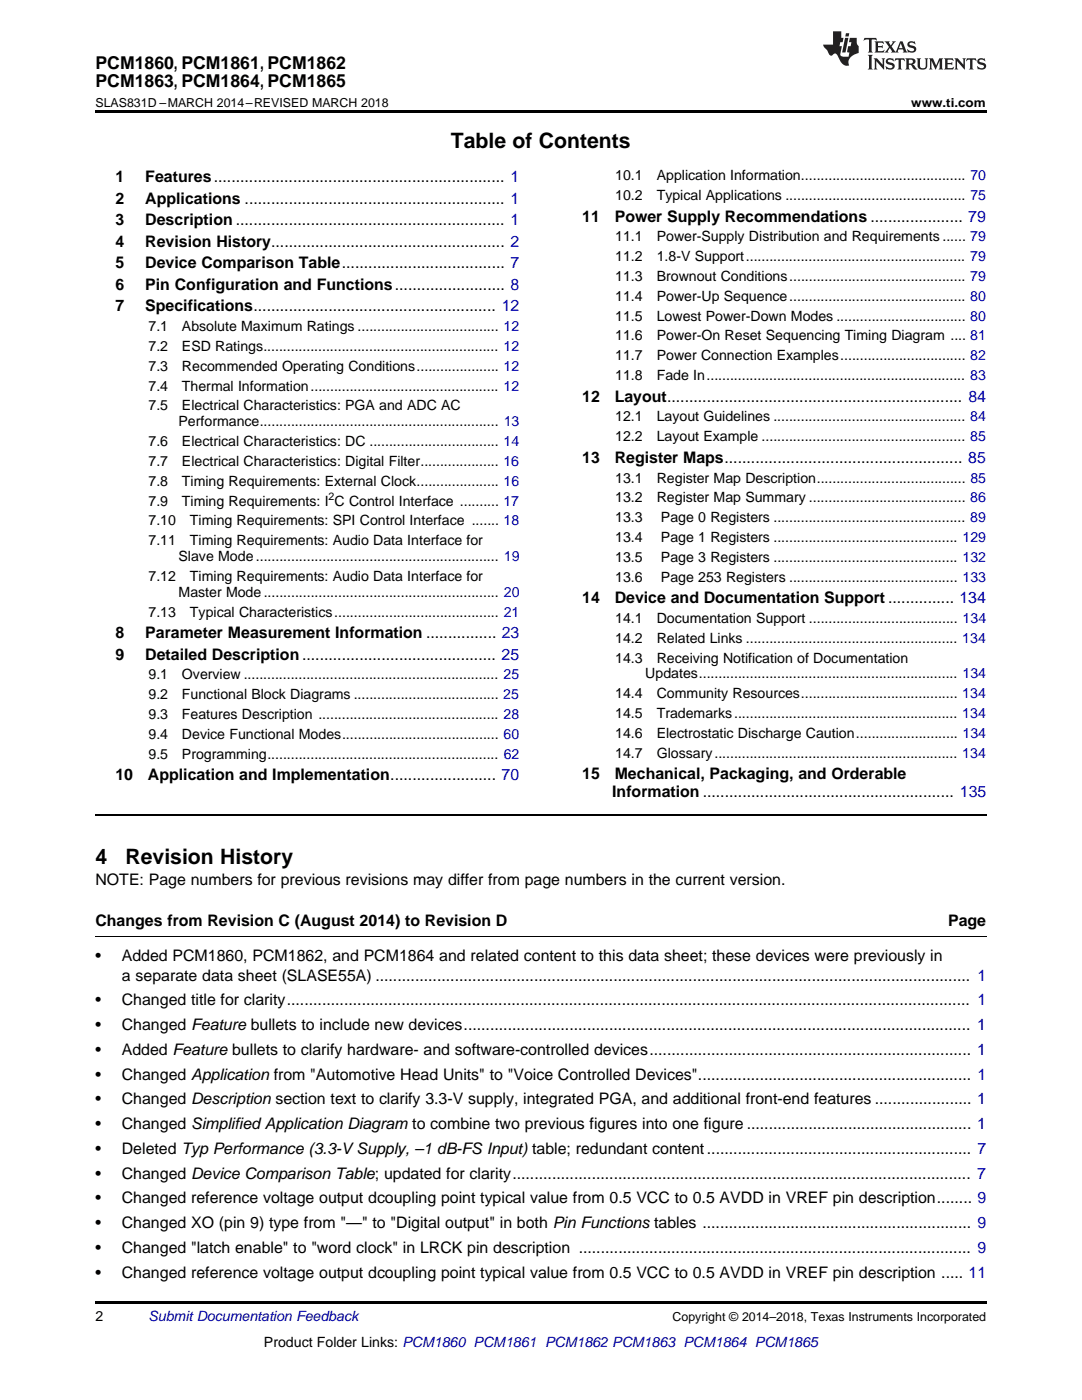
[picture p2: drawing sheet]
<svg xmlns="http://www.w3.org/2000/svg" width="216mm" height="279mm" viewBox="0 0 216 279" stroke-linecap="round" stroke-linejoin="round" font-family="sans-serif">
<defs><g id="words">
<g font-size="4.2">
<text x="90" y="29.6">Table of Contents</text>
<text x="19" y="172.3">4</text>
<text x="25" y="172.3">Revision History</text>
</g>
<g font-size="3.5">
<text x="19" y="13.8">PCM1860, PCM1861, PCM1862</text>
<text x="19" y="17.3">PCM1863, PCM1864, PCM1865</text>
</g>
<g font-size="3.2">
<text x="23" y="36.3">1</text>
<text x="23" y="40.6">2</text>
<text x="29" y="36.3">Features.................................................................. 1</text>
<text x="29" y="40.6">Applications ........................................................... 1</text>
<text x="23" y="44.9">3</text>
<text x="29" y="44.9">Description ............................................................. 1</text>
<text x="116.2" y="44.2">11</text>
<text x="122.7" y="44.2">Power Supply Recommendations ..................... 79</text>
<text x="23" y="49.2">4</text>
<text x="23" y="53.6">5</text>
<text x="29" y="49.2">Revision History..................................................... 2</text>
<text x="29" y="53.6">Device Comparison Table..................................... 7</text>
<text x="23" y="57.9">6</text>
<text x="29" y="57.9">Pin Configuration and Functions......................... 8</text>
<text x="23" y="62.2">7</text>
<text x="29" y="62.2">Specifications....................................................... 12</text>
<text x="116.2" y="80.2">12</text>
<text x="122.7" y="80.2">Layout................................................................... 84</text>
<text x="116.2" y="92.4">13</text>
<text x="122.7" y="92.4">Register Maps...................................................... 85</text>
<text x="116.2" y="120.4">14</text>
<text x="122.7" y="120.4">Device and Documentation Support ............... 134</text>
<text x="23" y="127.4">8</text>
<text x="23" y="131.7">9</text>
<text x="29" y="127.4">Parameter Measurement Information ................ 23</text>
<text x="29" y="131.7">Detailed Description............................................ 25</text>
<text x="23" y="155.7">10</text>
<text x="29.5" y="155.7">Application and Implementation........................ 70</text>
<text x="116.2" y="155.5">15</text>
<text x="122.7" y="155.5">Mechanical, Packaging, and Orderable</text>
<text x="122.2" y="159">Information ......................................................... 135</text>
<text x="19" y="176.6">NOTE: Page numbers for previous revisions may differ from page numbers in the current version.</text>
<text x="19" y="184.7">Changes from Revision C (August 2014) to Revision D</text>
<text x="189.2" y="184.7">Page</text>
<text x="19" y="191.8">•</text>
<text x="24.3" y="191.8">Added PCM1860, PCM1862, and PCM1864 and related content to this data sheet; these devices were previously in</text>
<text x="24.3" y="195.7">a separate data sheet (SLASE55A) ....................................................................................................................................... 1</text>
<text x="19" y="200.6">•</text>
<text x="24.3" y="200.6">Changed title for clarity........................................................................................................................................................... 1</text>
<text x="19" y="205.6">•</text>
<text x="24.3" y="205.6">Changed Feature bullets to include new devices................................................................................................................... 1</text>
<text x="19" y="210.5">•</text>
<text x="19" y="215.4">•</text>
<text x="24.3" y="210.5">Added Feature bullets to clarify hardware- and software-controlled devices......................................................................... 1</text>
<text x="24.3" y="215.4">Changed Application from &quot;Automotive Head Units&quot; to &quot;Voice Controlled Devices&quot;.............................................................. 1</text>
<text x="19" y="220.4">•</text>
<text x="24.3" y="220.4">Changed Description section text to clarify 3.3-V supply, integrated PGA, and additional front-end features ...................... 1</text>
<text x="19" y="225.3">•</text>
<text x="24.3" y="225.3">Changed Simplified Application Diagram to combine two previous figures into one figure ................................................... 1</text>
<text x="19" y="230.3">•</text>
<text x="24.3" y="230.3">Deleted Typ Performance (3.3-VSupply, –1 dB-FS Input) table; redundant content............................................................ 7</text>
<text x="19" y="235.2">•</text>
<text x="24.3" y="235.2">Changed Device Comparison Table; updated for clarity........................................................................................................ 7</text>
<text x="19" y="240.1">•</text>
<text x="19" y="245.1">•</text>
<text x="24.3" y="240.1">Changed reference voltage output dcoupling point typical value from 0.5 VCC to 0.5 AVDD in VREF pin description........ 9</text>
<text x="24.3" y="245.1">Changed XO (pin 9) type from &quot;—&quot; to &quot;Digital output&quot; in both Pin Functions tables ............................................................. 9</text>
<text x="19" y="250">•</text>
<text x="24.3" y="250">Changed &quot;latch enable&quot; to &quot;word clock&quot; in LRCK pin description ......................................................................................... 9</text>
<text x="19" y="255">•</text>
<text x="24.3" y="255">Changed reference voltage output dcoupling point typical value from 0.5 VCC to 0.5 AVDD in VREF pin description ..... 11</text>
</g>
<g font-size="2.8">
<text x="122.8" y="36">10.1</text>
<text x="131" y="36">Application Information.......................................... 70</text>
<text x="122.8" y="39.9">10.2</text>
<text x="131" y="39.9">Typical Applications .............................................. 75</text>
<text x="122.8" y="48.2">11.1</text>
<text x="122.8" y="52.1">11.2</text>
<text x="131" y="48.2">Power-Supply Distribution and Requirements ...... 79</text>
<text x="131" y="52.1">1.8-V Support........................................................ 79</text>
<text x="122.8" y="56.1">11.3</text>
<text x="131" y="56.1">Brownout Conditions............................................. 79</text>
<text x="122.8" y="60">11.4</text>
<text x="122.8" y="64">11.5</text>
<text x="131" y="60">Power-Up Sequence............................................. 80</text>
<text x="131" y="64">Lowest Power-Down Modes ................................. 80</text>
<text x="29.6" y="66.1">7.1</text>
<text x="29.6" y="70.1">7.2</text>
<text x="36.3" y="66.1">Absolute Maximum Ratings .................................... 12</text>
<text x="36.3" y="70.1">ESD Ratings............................................................ 12</text>
<text x="122.8" y="67.9">11.6</text>
<text x="122.8" y="71.9">11.7</text>
<text x="131" y="67.9">Power-On Reset Sequencing Timing Diagram .... 81</text>
<text x="131" y="71.9">Power Connection Examples................................ 82</text>
<text x="29.6" y="74">7.3</text>
<text x="29.6" y="78">7.4</text>
<text x="36.3" y="74">Recommended Operating Conditions..................... 12</text>
<text x="36.3" y="78">Thermal Information................................................ 12</text>
<text x="122.8" y="75.8">11.8</text>
<text x="131" y="75.8">Fade In.................................................................. 83</text>
<text x="29.6" y="81.9">7.5</text>
<text x="36.3" y="81.9">Electrical Characteristics: PGA and ADC AC</text>
<text x="29.6" y="89">7.6</text>
<text x="35.6" y="85.1">Performance............................................................. 13</text>
<text x="36.3" y="89">Electrical Characteristics: DC ................................. 14</text>
<text x="122.8" y="84.1">12.1</text>
<text x="122.8" y="88.1">12.2</text>
<text x="131" y="84.1">Layout Guidelines ................................................. 84</text>
<text x="131" y="88.1">Layout Example .................................................... 85</text>
<text x="29.6" y="93">7.7</text>
<text x="36.3" y="93">Electrical Characteristics: Digital Filter.................... 16</text>
<text x="29.6" y="96.9">7.8</text>
<text x="29.6" y="100.9">7.9</text>
<text x="36.3" y="96.9">Timing Requirements: External Clock..................... 16</text>
<text x="36.3" y="100.9">Timing Requirements: I C Control Interface .......... 17</text>
<text x="122.8" y="96.3">13.1</text>
<text x="122.8" y="100.3">13.2</text>
<text x="131" y="96.3">Register Map Description...................................... 85</text>
<text x="131" y="100.3">Register Map Summary ........................................ 86</text>
<text x="29.6" y="104.8">7.10</text>
<text x="37.9" y="104.8">Timing Requirements: SPI Control Interface ....... 18</text>
<text x="122.8" y="104.2">13.3</text>
<text x="131.9" y="104.2">Page 0 Registers ................................................. 89</text>
<text x="29.6" y="108.8">7.11</text>
<text x="35.6" y="112">Slave Mode.............................................................. 19</text>
<text x="37.9" y="108.8">Timing Requirements: Audio Data Interface for</text>
<text x="122.8" y="108.2">13.4</text>
<text x="122.8" y="112.1">13.5</text>
<text x="131.9" y="108.2">Page 1 Registers ............................................... 129</text>
<text x="131.9" y="112.1">Page 3 Registers ............................................... 132</text>
<text x="29.6" y="115.9">7.12</text>
<text x="35.6" y="119.1">Master Mode............................................................ 20</text>
<text x="37.9" y="115.9">Timing Requirements: Audio Data Interface for</text>
<text x="122.8" y="116.1">13.6</text>
<text x="131.9" y="116.1">Page 253 Registers ........................................... 133</text>
<text x="29.6" y="123">7.13</text>
<text x="37.9" y="123">Typical Characteristics.......................................... 21</text>
<text x="122.8" y="124.3">14.1</text>
<text x="131" y="124.3">Documentation Support ...................................... 134</text>
<text x="122.8" y="128.3">14.2</text>
<text x="131" y="128.3">Related Links ...................................................... 134</text>
<text x="29.6" y="135.6">9.1</text>
<text x="36.3" y="135.6">Overview ................................................................. 25</text>
<text x="122.8" y="132.2">14.3</text>
<text x="128.8" y="135.4">Updates.................................................................. 134</text>
<text x="131" y="132.2">Receiving Notification of Documentation</text>
<text x="29.6" y="139.6">9.2</text>
<text x="29.6" y="143.5">9.3</text>
<text x="36.3" y="139.6">Functional Block Diagrams ..................................... 25</text>
<text x="36.3" y="143.5">Features Description .............................................. 28</text>
<text x="122.8" y="139.3">14.4</text>
<text x="122.8" y="143.3">14.5</text>
<text x="131" y="139.3">Community Resources........................................ 134</text>
<text x="131" y="143.3">Trademarks......................................................... 134</text>
<text x="29.6" y="147.5">9.4</text>
<text x="36.3" y="147.5">Device Functional Modes........................................ 60</text>
<text x="122.8" y="147.2">14.6</text>
<text x="131" y="147.2">Electrostatic Discharge Caution.......................... 134</text>
<text x="29.6" y="151.4">9.5</text>
<text x="36.3" y="151.4">Programming........................................................... 62</text>
<text x="122.8" y="151.2">14.7</text>
<text x="131" y="151.2">Glossary.............................................................. 134</text>
<text x="19" y="263.6">2</text>
<text x="52.7" y="268.9">Product Folder Links: PCM1860 PCM1861 PCM1862 PCM1863 PCM1864 PCM1865</text>
</g>
<text font-size="2.8" fill="#0000c8" x="29.6" y="263.6">Submit Documentation Feedback</text>
<g font-size="2.5">
<text x="19" y="21.4">SLAS831D –MARCH 2014–REVISED MARCH 2018</text>
<text x="181.8" y="21.4">www.ti.com</text>
<text x="134.2" y="263.6">Copyright © 2014–2018, Texas Instruments Incorporated</text>
</g>
<text font-size="2.1" x="65.6" y="99.8">2</text>
</g></defs>
<path d="M19 22h177.8v.5h-177.8zM19 259.7h177.8v.5h-177.8z" fill="#000"/>
<path d="M19 186.8h177.8" fill="none" stroke="#000" stroke-width=".2"/>
<path d="M19 162.7h177.8" fill="none" stroke="#000" stroke-width=".35"/>
<g fill="#231f20">
<path d="M172.5 7.6l-.1 .5 .4-.2h.6v.1v2.1l-.2 .4h.9l-.2-.4v-2.1l.1-.1h.5l.5 .2-.2-.5zM174.5 8.3l.2 .3v1.5l-.2 .4h1.8l.2-.6a1.04 1.04 0 0 1-1.3 .2v-.7h.6l.3 .2v-.6l-.3 .2h-.6v-.6l.8-.1 .4 .3-.2-.5zM176.5 8.3l.9 1.1-.9 1.1h.8l-.2-.2 .4-.7 .5 .7-.2 .2h1.5l-.2-.2 .2-.4h.9l.1 .4-.2 .2h1l-.3-.3-.7-1.9h-.5l-.9 2-.8-1 .9-1h-.8l.1 .3-.4 .5-.3-.6 .1-.2zM179.7 8.6l.4 1h-.7zM181.3 8.4a.63 .63 0 0 0-.2 .7 .63 .63 0 0 0 .6 .4l.6 .2 .1 .2a.75 .75 0 0 1-.7 .4 .75 .75 0 0 1-.6-.5l.1 .7 .1-.1a1.11 1.11 0 0 0 1.5-.6 1.13 1.13 0 0 0-1.2-.8l-.1-.4a1.04 1.04 0 0 1 1.2 .2l-.2-.5-.2 .1-.4-.2zM173.2 10.9l.2 .4v2.2l-.2 .4h1l-.3-.4v-2.2l.3-.4zM174.3 11.6l.3 .4v1.5l-.3 .4h.8l-.2-.4v-1.3l1.5 1.7v-1.9l.2-.4h-.7l.2 .4v.9l-1.1-1.3zM177 11.8a.62 .62 0 0 0-.2 .7 .62 .62 0 0 0 .6 .4l.6 .1 .1 .3a.76 .76 0 0 1-.7 .3 .76 .76 0 0 1-.7-.4l.2 .7 .1-.1a1.11 1.11 0 0 0 1.5-.6 1.13 1.13 0 0 0-1.2-.8l-.1-.4a1.04 1.04 0 0 1 1.2 .2l-.2-.6-.2 .1-.5-.1zM178.7 11.6l-.2 .6a.61 .61 0 0 1 .8-.3v1.6l-.2 .4h.9l-.2-.4v-1.6a.63 .63 0 0 1 .7 .3l-.1-.6zM180.6 11.6l.3 .4v1.5l-.3 .4h1l-.2-.2-.1-.8 .6 .2a.76 .76 0 0 0 1.2 .7l-1-1a.58 .58 0 0 0 .6-.5 .58 .58 0 0 0-.5-.6zM181.4 11.9h.1a.45 .45 0 0 1 .5 .1 .45 .45 0 0 1 .1 .5l-.8 .2zM182.9 11.6l.2 .2a2.17 2.17 0 0 0 .3 1.9 .99 .99 0 0 0 1.6-.6v-1.1l.2-.4h-.7l.2 .2a1.92 1.92 0 0 1-.2 1.8 .6 .6 0 0 1-.9-.5v-1.1l.2-.4zM185.4 11.6l.2 .4v1.5l-.2 .4h.7l-.2-.4v-1.4l.8 1.8 .8-1.8v1.4l-.2 .4h.9l-.2-.4v-1.5l.2-.4h-.8l-.6 1.5-.6-1.5zM188.4 11.6l.2 .4v1.5l-.2 .4h1.8l.1-.6a1.04 1.04 0 0 1-1.2 .1v-.6h.5l.4 .2v-.6l-.4 .2h-.5v-.7h.8l.3 .3-.1-.6zM190.5 11.6l.2 .4v1.5l-.2 .4h.7l-.2-.4v-1.3l1.5 1.7v-1.9l.2-.4h-.7l.2 .4v.9l-1.1-1.3zM192.9 11.6l-.1 .6a.61 .61 0 0 1 .7-.3l.1 1.6-.3 .4h1l-.3-.4 .1-1.6a.63 .63 0 0 1 .7 .3l-.1-.6zM195.2 11.8a.62 .62 0 0 0-.2 .7 .62 .62 0 0 0 .6 .4l.6 .1 .1 .3a.76 .76 0 0 1-.7 .3 .76 .76 0 0 1-.6-.4l.1 .7 .1-.1a1.11 1.11 0 0 0 1.6-.6 1.13 1.13 0 0 0-1.3-.8l-.1-.4a1.04 1.04 0 0 1 1.2 .2l-.1-.6-.2 .1-.5-.1z"/>
<path d="M166.2 6.3v2.6h-1.9v.4l.8 .9a.91 .91 0 0 0 1 .8 .56 .56 0 0 1 .5-.3 .56 .56 0 0 1 .5 .3l.4 .8a1.53 1.53 0 0 0 1.9 1.2 1.54 1.54 0 0 1 1-2.1l.9-.3v-1.4a1.52 1.52 0 0 1-.4-1.6h-1.3l-.2 .8h.5l-.2 .8h-.5l-.1 1v.2l.4 .1-.2 .8a1.93 1.93 0 0 1-1.6-.3l.3-1.8h-.5l.2-.8h.4l.2-.8h-.4v-1.3zM168.6 7.6l-.6 2.9h.7l.6-2.9zM168.8 6.6l-.1 .7h.6l.2-.7z"/>
</g>
<use href="#words"/>
</svg>
